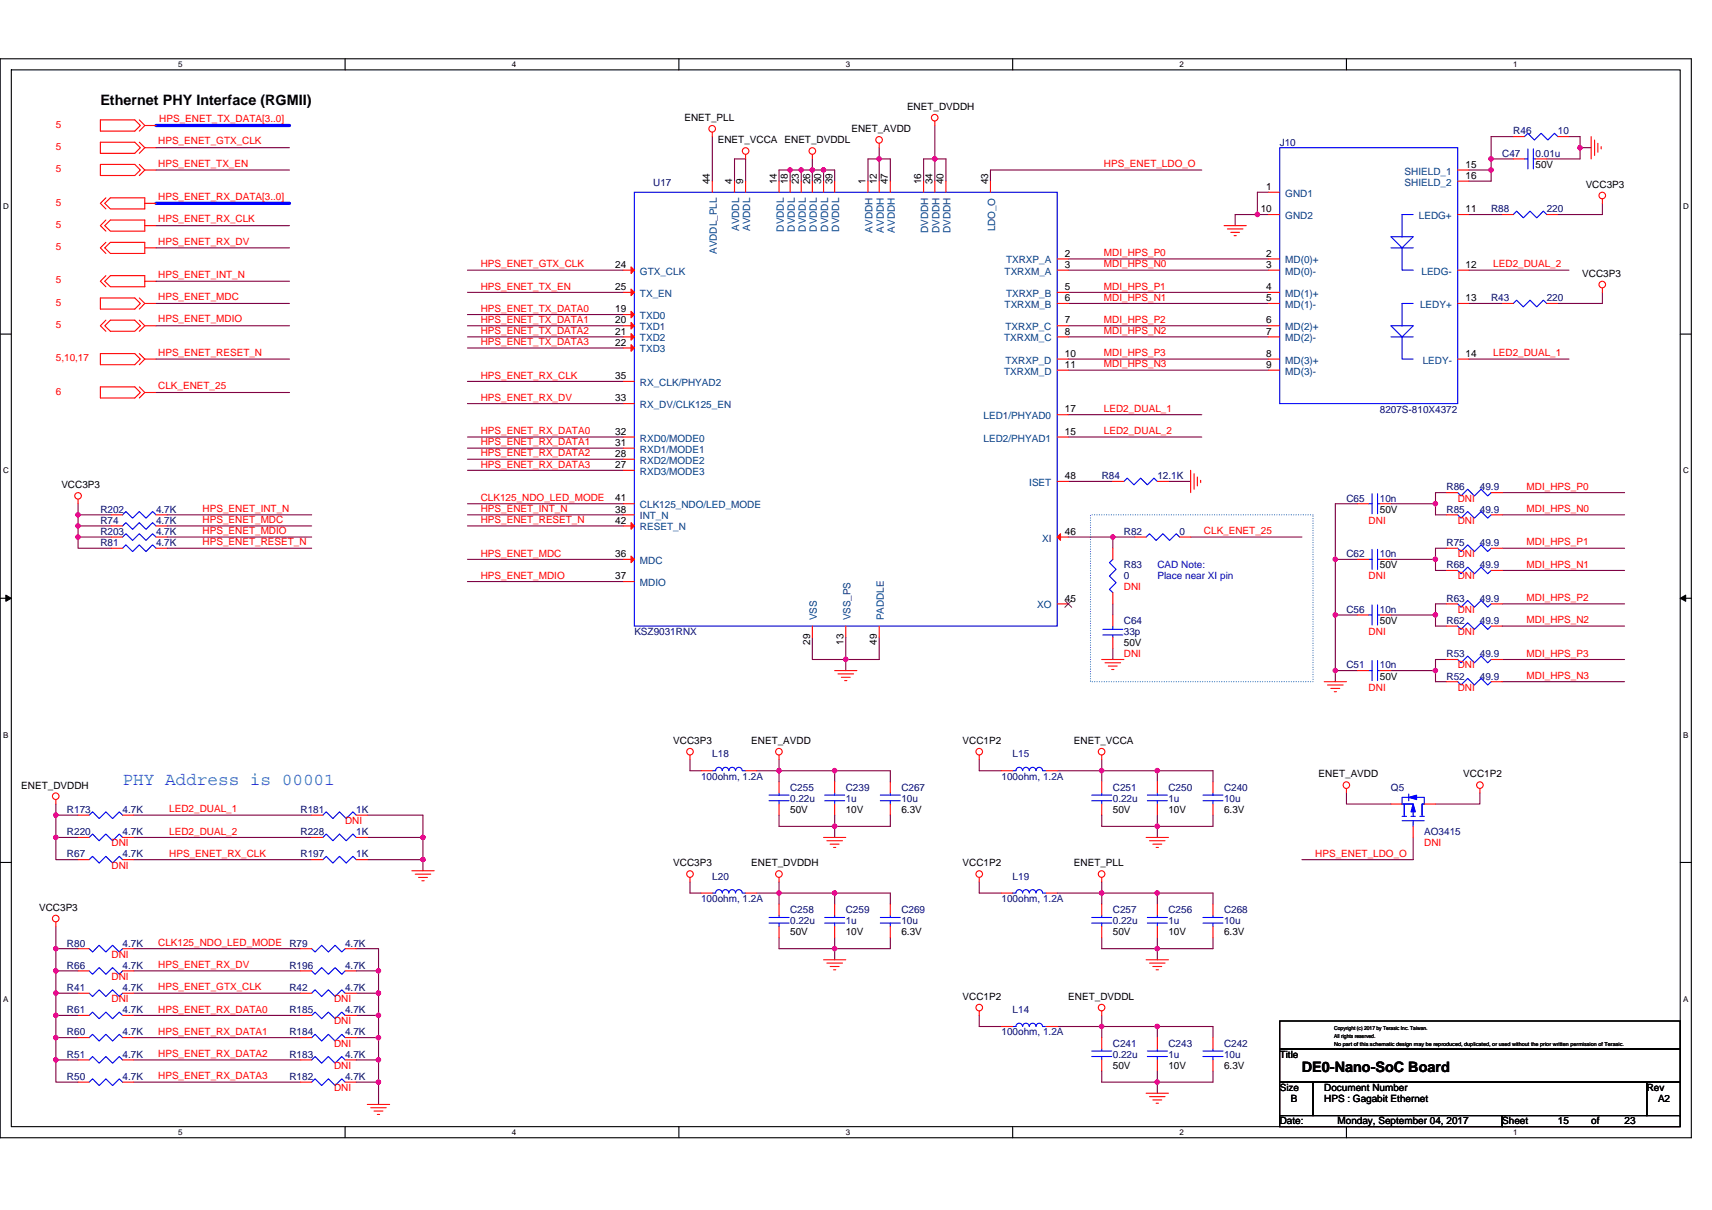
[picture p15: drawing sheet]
<svg xmlns="http://www.w3.org/2000/svg" width="297mm" height="210mm" viewBox="0 0 297 210" stroke-linecap="round" stroke-linejoin="round" font-family="sans-serif">
<defs><g id="words">
<text font-size="3.1" fill="#0080ff" x="21.3" y="136.2">PHY Address is 00001</text>
<g font-size="2.5">
<text x="17.4" y="18.3">Ethernet PHY Interface (RGMII)</text>
<text x="225.9" y="186.1">DE0-Nano-SoC Board</text>
</g>
<g font-size="1.7" fill="#f00">
<text x="9.7" y="22.2">5</text>
<text x="27.6" y="21.2">HPS_ENET_TX_DATA[3..0]</text>
<text x="9.7" y="26">5</text>
<text x="9.7" y="29.9">5</text>
<text x="27.4" y="25.1">HPS_ENET_GTX_CLK</text>
<text x="27.4" y="28.9">HPS_ENET_TX_EN</text>
<text x="191.5" y="29">HPS_ENET_LDO_O</text>
<text x="9.7" y="35.7">5</text>
<text x="27.4" y="34.7">HPS_ENET_RX_DATA[3..0]</text>
<text x="9.7" y="39.5">5</text>
<text x="27.4" y="38.6">HPS_ENET_RX_CLK</text>
<text x="9.7" y="43.4">5</text>
<text x="27.4" y="42.4">HPS_ENET_RX_DV</text>
<text x="83.4" y="46.4">HPS_ENET_GTX_CLK</text>
<text x="191.5" y="44.4">MDI_HPS_P0</text>
<text x="191.5" y="46.4">MDI_HPS_N0</text>
<text x="259.1" y="46.4">LED2_DUAL_2</text>
<text x="9.7" y="53">5</text>
<text x="9.7" y="49.2">5</text>
<text x="27.4" y="52.1">HPS_ENET_MDC</text>
<text x="27.4" y="48.2">HPS_ENET_INT_N</text>
<text x="83.4" y="50.2">HPS_ENET_TX_EN</text>
<text x="191.5" y="50.2">MDI_HPS_P1</text>
<text x="191.5" y="52.2">MDI_HPS_N1</text>
<text x="9.7" y="56.9">5</text>
<text x="27.4" y="55.9">HPS_ENET_MDIO</text>
<text x="83.4" y="54.1">HPS_ENET_TX_DATA0</text>
<text x="83.4" y="56">HPS_ENET_TX_DATA1</text>
<text x="83.4" y="58">HPS_ENET_TX_DATA2</text>
<text x="83.4" y="59.9">HPS_ENET_TX_DATA3</text>
<text x="191.5" y="56">MDI_HPS_P2</text>
<text x="191.5" y="58">MDI_HPS_N2</text>
<text x="9.7" y="62.7">5,10,17</text>
<text x="27.4" y="61.7">HPS_ENET_RESET_N</text>
<text x="83.4" y="65.7">HPS_ENET_RX_CLK</text>
<text x="191.5" y="61.8">MDI_HPS_P3</text>
<text x="191.5" y="63.8">MDI_HPS_N3</text>
<text x="259.1" y="61.8">LED2_DUAL_1</text>
<text x="9.7" y="68.5">6</text>
<text x="27.4" y="67.5">CLK_ENET_25</text>
<text x="83.4" y="69.6">HPS_ENET_RX_DV</text>
<text x="191.5" y="71.5">LED2_DUAL_1</text>
<text x="83.4" y="75.4">HPS_ENET_RX_DATA0</text>
<text x="83.4" y="77.3">HPS_ENET_RX_DATA1</text>
<text x="191.5" y="75.4">LED2_DUAL_2</text>
<text x="83.4" y="79.2">HPS_ENET_RX_DATA2</text>
<text x="83.4" y="81.1">HPS_ENET_RX_DATA3</text>
<text x="35.2" y="88.9">HPS_ENET_INT_N</text>
<text x="83.4" y="86.9">CLK125_NDO_LED_MODE</text>
<text x="83.4" y="88.9">HPS_ENET_INT_N</text>
<text x="252.9" y="87">DNI</text>
<text x="264.9" y="85">MDI_HPS_P0</text>
<text x="264.9" y="88.9">MDI_HPS_N0</text>
<text x="35.2" y="94.7">HPS_ENET_RESET_N</text>
<text x="35.2" y="90.8">HPS_ENET_MDC</text>
<text x="35.2" y="92.7">HPS_ENET_MDIO</text>
<text x="83.4" y="90.8">HPS_ENET_RESET_N</text>
<text x="208.9" y="92.7">CLK_ENET_25</text>
<text x="237.5" y="90.9">DNI</text>
<text x="252.9" y="90.9">DNI</text>
<text x="264.9" y="94.7">MDI_HPS_P1</text>
<text x="83.4" y="96.6">HPS_ENET_MDC</text>
<text x="83.4" y="100.4">HPS_ENET_MDIO</text>
<text x="237.5" y="100.5">DNI</text>
<text x="252.9" y="100.5">DNI</text>
<text x="252.9" y="96.7">DNI</text>
<text x="264.9" y="98.5">MDI_HPS_N1</text>
<text x="195" y="102.5">DNI</text>
<text x="252.9" y="106.3">DNI</text>
<text x="264.9" y="104.3">MDI_HPS_P2</text>
<text x="237.5" y="110.2">DNI</text>
<text x="252.9" y="110.2">DNI</text>
<text x="264.9" y="108.2">MDI_HPS_N2</text>
<text x="264.9" y="114">MDI_HPS_P3</text>
<text x="195" y="114">DNI</text>
<text x="237.5" y="119.8">DNI</text>
<text x="252.9" y="119.8">DNI</text>
<text x="252.9" y="116">DNI</text>
<text x="264.9" y="117.8">MDI_HPS_N3</text>
<text x="29.4" y="141">LED2_DUAL_1</text>
<text x="59.9" y="143">DNI</text>
<text x="19.3" y="146.9">DNI</text>
<text x="29.4" y="144.8">LED2_DUAL_2</text>
<text x="29.4" y="148.7">HPS_ENET_RX_CLK</text>
<text x="228.2" y="148.7">HPS_ENET_LDO_O</text>
<text x="247.1" y="146.9">DNI</text>
<text x="19.3" y="150.7">DNI</text>
<text x="19.3" y="166.2">DNI</text>
<text x="27.4" y="164.1">CLK125_NDO_LED_MODE</text>
<text x="27.4" y="168">HPS_ENET_RX_DV</text>
<text x="19.3" y="170">DNI</text>
<text x="19.3" y="173.9">DNI</text>
<text x="27.4" y="171.9">HPS_ENET_GTX_CLK</text>
<text x="58" y="173.9">DNI</text>
<text x="27.4" y="175.7">HPS_ENET_RX_DATA0</text>
<text x="27.4" y="179.6">HPS_ENET_RX_DATA1</text>
<text x="58" y="177.8">DNI</text>
<text x="27.4" y="183.5">HPS_ENET_RX_DATA2</text>
<text x="58" y="185.5">DNI</text>
<text x="58" y="181.6">DNI</text>
<text x="27.4" y="187.3">HPS_ENET_RX_DATA3</text>
<text x="58" y="189.3">DNI</text>
</g>
<g font-size="1.7">
<text x="118.8" y="21">ENET_PLL</text>
<text x="147.7" y="22.9">ENET_AVDD</text>
<text x="157.4" y="19.1">ENET_DVDDH</text>
<text x="124.5" y="24.9">ENET_VCCA</text>
<text x="136.1" y="24.9">ENET_DVDDL</text>
<text x="254.3" y="29.1">15</text>
<text x="266.4" y="29.1">50V</text>
<text x="123.2" y="32" transform="rotate(-90 123.2 32)">44</text>
<text x="127" y="32" transform="rotate(-90 127 32)">4</text>
<text x="129" y="32" transform="rotate(-90 129 32)">9</text>
<text x="134.8" y="32" transform="rotate(-90 134.8 32)">14</text>
<text x="136.7" y="32" transform="rotate(-90 136.7 32)">18</text>
<text x="138.6" y="32" transform="rotate(-90 138.6 32)">23</text>
<text x="140.5" y="32" transform="rotate(-90 140.5 32)">26</text>
<text x="142.5" y="32" transform="rotate(-90 142.5 32)">30</text>
<text x="144.4" y="32" transform="rotate(-90 144.4 32)">39</text>
<text x="150.2" y="32" transform="rotate(-90 150.2 32)">1</text>
<text x="152.1" y="32" transform="rotate(-90 152.1 32)">12</text>
<text x="154.1" y="32" transform="rotate(-90 154.1 32)">47</text>
<text x="159.8" y="32" transform="rotate(-90 159.8 32)">16</text>
<text x="161.8" y="32" transform="rotate(-90 161.8 32)">34</text>
<text x="163.7" y="32" transform="rotate(-90 163.7 32)">40</text>
<text x="171.4" y="32" transform="rotate(-90 171.4 32)">43</text>
<text x="219.7" y="33">1</text>
<text x="254.3" y="31">16</text>
<text x="275.1" y="32.6">VCC3P3</text>
<text x="218.7" y="36.8">10</text>
<text x="254.3" y="36.8">11</text>
<text x="106.8" y="46.5">24</text>
<text x="184.8" y="46.5">3</text>
<text x="184.8" y="44.5">2</text>
<text x="219.7" y="44.5">2</text>
<text x="219.7" y="46.5">3</text>
<text x="254.3" y="46.5">12</text>
<text x="106.8" y="50.3">25</text>
<text x="184.8" y="52.3">6</text>
<text x="184.8" y="50.3">5</text>
<text x="219.7" y="50.3">4</text>
<text x="219.7" y="52.3">5</text>
<text x="254.3" y="52.3">13</text>
<text x="274.5" y="48">VCC3P3</text>
<text x="106.8" y="54.2">19</text>
<text x="106.8" y="56.1">20</text>
<text x="106.8" y="58.1">21</text>
<text x="106.8" y="60">22</text>
<text x="184.8" y="56.1">7</text>
<text x="184.8" y="58.1">8</text>
<text x="219.7" y="56.1">6</text>
<text x="219.7" y="58.1">7</text>
<text x="106.8" y="65.8">35</text>
<text x="184.8" y="61.9">10</text>
<text x="184.8" y="63.8">11</text>
<text x="219.7" y="61.9">8</text>
<text x="219.7" y="63.8">9</text>
<text x="254.3" y="61.9">14</text>
<text x="106.8" y="69.6">33</text>
<text x="184.8" y="71.6">17</text>
<text x="106.8" y="77.4">31</text>
<text x="106.8" y="75.4">32</text>
<text x="184.8" y="75.4">15</text>
<text x="106.8" y="81.2">27</text>
<text x="106.8" y="79.3">28</text>
<text x="184.8" y="83.1">48</text>
<text x="10.6" y="84.7">VCC3P3</text>
<text x="106.8" y="88.9">38</text>
<text x="106.8" y="87">41</text>
<text x="239.4" y="89">50V</text>
<text x="106.8" y="90.9">42</text>
<text x="184.8" y="92.8">46</text>
<text x="106.8" y="96.7">36</text>
<text x="106.8" y="100.5">37</text>
<text x="239.4" y="98.6">50V</text>
<text x="184.8" y="104.4">45</text>
<text x="140.5" y="111.9" transform="rotate(-90 140.5 111.9)">29</text>
<text x="146.3" y="111.9" transform="rotate(-90 146.3 111.9)">13</text>
<text x="152.1" y="111.9" transform="rotate(-90 152.1 111.9)">49</text>
<text x="195" y="112.1">50V</text>
<text x="239.4" y="108.3">50V</text>
<text x="239.4" y="117.9">50V</text>
<text x="116.8" y="129.1">VCC3P3</text>
<text x="130.3" y="129.1">ENET_AVDD</text>
<text x="167" y="129.1">VCC1P2</text>
<text x="186.3" y="129.1">ENET_VCCA</text>
<text x="3.7" y="136.8">ENET_DVDDH</text>
<text x="228.8" y="134.9">ENET_AVDD</text>
<text x="253.9" y="134.9">VCC1P2</text>
<text x="137.1" y="141.1">50V</text>
<text x="146.7" y="141.1">10V</text>
<text x="156.4" y="141.1">6.3V</text>
<text x="193.1" y="141.1">50V</text>
<text x="202.7" y="141.1">10V</text>
<text x="212.4" y="141.1">6.3V</text>
<text x="116.8" y="150.3">VCC3P3</text>
<text x="130.3" y="150.3">ENET_DVDDH</text>
<text x="167" y="150.3">VCC1P2</text>
<text x="186.3" y="150.3">ENET_PLL</text>
<text x="6.8" y="158.1">VCC3P3</text>
<text x="137.1" y="162.3">50V</text>
<text x="146.7" y="162.3">10V</text>
<text x="156.4" y="162.3">6.3V</text>
<text x="193.1" y="162.3">50V</text>
<text x="202.7" y="162.3">10V</text>
<text x="212.4" y="162.3">6.3V</text>
<text x="167" y="173.5">VCC1P2</text>
<text x="185.4" y="173.5">ENET_DVDDL</text>
<text x="193.1" y="185.5">50V</text>
<text x="202.7" y="185.5">10V</text>
<text x="212.4" y="185.5">6.3V</text>
<text x="222" y="183.6">Title</text>
<text x="222" y="189.3">Size</text>
<text x="224" y="191.3">B</text>
<text x="229.8" y="189.3">Document Number</text>
<text x="229.8" y="191.3">HPS : Gagabit Ethernet</text>
<text x="285.7" y="189.3">Rev</text>
<text x="287.7" y="191.3">A2</text>
<text x="222" y="195.1">Date:</text>
<text x="232.1" y="195.1">Monday, September 04, 2017</text>
<text x="260.6" y="195.1">Sheet</text>
<text x="270.3" y="195.1">15</text>
<text x="276.1" y="195.1">of</text>
<text x="281.9" y="195.1">23</text>
</g>
<g font-size="1.7" fill="#000080">
<text x="262.6" y="23.3">R46</text>
<text x="270.3" y="23.3">10</text>
<text x="222" y="25.3">J10</text>
<text x="260.6" y="27.2">C47</text>
<text x="266.4" y="27.2">0.01u</text>
<text x="113.3" y="32.2">U17</text>
<text x="258.7" y="36.8">R88</text>
<text x="268.4" y="36.8">220</text>
<text x="258.7" y="52.3">R43</text>
<text x="268.4" y="52.3">220</text>
<text x="239.4" y="71.6">8207S-810X4372</text>
<text x="191.2" y="83.2">R84</text>
<text x="200.8" y="83.2">12.1K</text>
<text x="17.4" y="89">R202</text>
<text x="27.1" y="89">4.7K</text>
<text x="233.6" y="87">C65</text>
<text x="239.4" y="87">10n</text>
<text x="251" y="89">R85</text>
<text x="251" y="85.1">R86</text>
<text x="256.8" y="89">49.9</text>
<text x="256.8" y="85.1">49.9</text>
<text x="17.4" y="92.8">R203</text>
<text x="17.4" y="94.7">R81</text>
<text x="17.4" y="90.9">R74</text>
<text x="27.1" y="92.8">4.7K</text>
<text x="27.1" y="94.7">4.7K</text>
<text x="27.1" y="90.9">4.7K</text>
<text x="195" y="92.8">R82</text>
<text x="204.7" y="92.8">0</text>
<text x="251" y="94.7">R75</text>
<text x="256.8" y="94.7">49.9</text>
<text x="195" y="98.6">R83</text>
<text x="195" y="100.5">0</text>
<text x="233.6" y="96.7">C62</text>
<text x="239.4" y="96.7">10n</text>
<text x="251" y="98.6">R68</text>
<text x="256.8" y="98.6">49.9</text>
<text x="233.6" y="106.3">C56</text>
<text x="239.4" y="106.3">10n</text>
<text x="251" y="104.4">R63</text>
<text x="256.8" y="104.4">49.9</text>
<text x="110.1" y="110.2">KSZ9031RNX</text>
<text x="195" y="108.3">C64</text>
<text x="195" y="110.2">33p</text>
<text x="251" y="108.3">R62</text>
<text x="256.8" y="108.3">49.9</text>
<text x="233.6" y="116">C51</text>
<text x="239.4" y="116">10n</text>
<text x="251" y="117.9">R52</text>
<text x="251" y="114">R53</text>
<text x="256.8" y="117.9">49.9</text>
<text x="256.8" y="114">49.9</text>
<text x="123.6" y="131.4">L18</text>
<text x="175.7" y="131.4">L15</text>
<text x="121.6" y="135.3">100ohm, 1.2A</text>
<text x="137.1" y="137.2">C255</text>
<text x="146.7" y="137.2">C239</text>
<text x="156.4" y="137.2">C267</text>
<text x="173.8" y="135.3">100ohm, 1.2A</text>
<text x="193.1" y="137.2">C251</text>
<text x="202.7" y="137.2">C250</text>
<text x="212.4" y="137.2">C240</text>
<text x="241.3" y="137.2">Q5</text>
<text x="11.6" y="141.1">R173</text>
<text x="21.3" y="141.1">4.7K</text>
<text x="52.2" y="141.1">R181</text>
<text x="61.8" y="141.1">1K</text>
<text x="137.1" y="139.1">0.22u</text>
<text x="146.7" y="139.1">1u</text>
<text x="156.4" y="139.1">10u</text>
<text x="193.1" y="139.1">0.22u</text>
<text x="202.7" y="139.1">1u</text>
<text x="212.4" y="139.1">10u</text>
<text x="11.6" y="148.8">R67</text>
<text x="11.6" y="144.9">R220</text>
<text x="21.3" y="144.9">4.7K</text>
<text x="21.3" y="148.8">4.7K</text>
<text x="52.2" y="144.9">R228</text>
<text x="52.2" y="148.8">R197</text>
<text x="61.8" y="144.9">1K</text>
<text x="61.8" y="148.8">1K</text>
<text x="247.1" y="144.9">AO3415</text>
<text x="123.6" y="152.7">L20</text>
<text x="175.7" y="152.7">L19</text>
<text x="121.6" y="156.5">100ohm, 1.2A</text>
<text x="137.1" y="158.5">C258</text>
<text x="137.1" y="160.4">0.22u</text>
<text x="146.7" y="158.5">C259</text>
<text x="146.7" y="160.4">1u</text>
<text x="156.4" y="158.5">C269</text>
<text x="156.4" y="160.4">10u</text>
<text x="173.8" y="156.5">100ohm, 1.2A</text>
<text x="193.1" y="158.5">C257</text>
<text x="193.1" y="160.4">0.22u</text>
<text x="202.7" y="158.5">C256</text>
<text x="202.7" y="160.4">1u</text>
<text x="212.4" y="158.5">C268</text>
<text x="212.4" y="160.4">10u</text>
<text x="11.6" y="164.3">R80</text>
<text x="21.3" y="164.3">4.7K</text>
<text x="50.2" y="164.3">R79</text>
<text x="59.9" y="164.3">4.7K</text>
<text x="11.6" y="168.1">R66</text>
<text x="11.6" y="172">R41</text>
<text x="21.3" y="168.1">4.7K</text>
<text x="21.3" y="172">4.7K</text>
<text x="50.2" y="172">R42</text>
<text x="50.2" y="168.1">R196</text>
<text x="59.9" y="168.1">4.7K</text>
<text x="59.9" y="172">4.7K</text>
<text x="11.6" y="175.8">R61</text>
<text x="11.6" y="179.7">R60</text>
<text x="21.3" y="175.8">4.7K</text>
<text x="21.3" y="179.7">4.7K</text>
<text x="50.2" y="179.7">R184</text>
<text x="50.2" y="175.8">R185</text>
<text x="59.9" y="179.7">4.7K</text>
<text x="59.9" y="175.8">4.7K</text>
<text x="173.8" y="179.7">100ohm, 1.2A</text>
<text x="175.7" y="175.8">L14</text>
<text x="11.6" y="183.6">R51</text>
<text x="21.3" y="183.6">4.7K</text>
<text x="50.2" y="183.6">R183</text>
<text x="59.9" y="183.6">4.7K</text>
<text x="193.1" y="181.6">C241</text>
<text x="193.1" y="183.6">0.22u</text>
<text x="202.7" y="181.6">C243</text>
<text x="202.7" y="183.6">1u</text>
<text x="212.4" y="181.6">C242</text>
<text x="212.4" y="183.6">10u</text>
<text x="11.6" y="187.4">R50</text>
<text x="21.3" y="187.4">4.7K</text>
<text x="50.2" y="187.4">R182</text>
<text x="59.9" y="187.4">4.7K</text>
</g>
<g font-size="1.7" fill="#004080">
<text x="223" y="34.1">GND1</text>
<text x="243.7" y="32.2">SHIELD_2</text>
<text x="243.7" y="30.3">SHIELD_1</text>
<text x="128.2" y="40.1" transform="rotate(-90 128.2 40.1)">AVDDL</text>
<text x="130.2" y="40.1" transform="rotate(-90 130.2 40.1)">AVDDL</text>
<text x="136" y="40.2" transform="rotate(-90 136 40.2)">DVDDL</text>
<text x="137.9" y="40.2" transform="rotate(-90 137.9 40.2)">DVDDL</text>
<text x="139.8" y="40.2" transform="rotate(-90 139.8 40.2)">DVDDL</text>
<text x="141.7" y="40.2" transform="rotate(-90 141.7 40.2)">DVDDL</text>
<text x="143.7" y="40.2" transform="rotate(-90 143.7 40.2)">DVDDL</text>
<text x="145.6" y="40.2" transform="rotate(-90 145.6 40.2)">DVDDL</text>
<text x="151.4" y="40.4" transform="rotate(-90 151.4 40.4)">AVDDH</text>
<text x="153.3" y="40.4" transform="rotate(-90 153.3 40.4)">AVDDH</text>
<text x="155.3" y="40.4" transform="rotate(-90 155.3 40.4)">AVDDH</text>
<text x="161.1" y="40.5" transform="rotate(-90 161.1 40.5)">DVDDH</text>
<text x="163" y="40.5" transform="rotate(-90 163 40.5)">DVDDH</text>
<text x="164.9" y="40.5" transform="rotate(-90 164.9 40.5)">DVDDH</text>
<text x="172.7" y="40.2" transform="rotate(-90 172.7 40.2)">LDO_O</text>
<text x="223" y="38">GND2</text>
<text x="246.2" y="38">LEDG+</text>
<text x="111" y="47.7">GTX_CLK</text>
<text x="124.4" y="44.1" transform="rotate(-90 124.4 44.1)">AVDDL_PLL</text>
<text x="174.3" y="47.7">TXRXM_A</text>
<text x="174.6" y="45.7">TXRXP_A</text>
<text x="223" y="45.7">MD(0)+</text>
<text x="223" y="47.7">MD(0)-</text>
<text x="246.6" y="47.7">LEDG-</text>
<text x="111" y="51.5">TX_EN</text>
<text x="174.3" y="53.4">TXRXM_B</text>
<text x="174.6" y="51.5">TXRXP_B</text>
<text x="223" y="51.5">MD(1)+</text>
<text x="223" y="53.4">MD(1)-</text>
<text x="246.4" y="53.4">LEDY+</text>
<text x="111" y="55.4">TXD0</text>
<text x="111" y="57.3">TXD1</text>
<text x="111" y="59.2">TXD2</text>
<text x="174.2" y="59.2">TXRXM_C</text>
<text x="174.5" y="57.3">TXRXP_C</text>
<text x="223" y="57.3">MD(2)+</text>
<text x="223" y="59.2">MD(2)-</text>
<text x="111" y="61.2">TXD3</text>
<text x="174.2" y="65">TXRXM_D</text>
<text x="174.5" y="63.1">TXRXP_D</text>
<text x="223" y="63.1">MD(3)+</text>
<text x="223" y="65">MD(3)-</text>
<text x="246.8" y="63.1">LEDY-</text>
<text x="111" y="70.8">RX_DV/CLK125_EN</text>
<text x="111" y="67">RX_CLK/PHYAD2</text>
<text x="111" y="76.6">RXD0/MODE0</text>
<text x="170.7" y="76.6">LED2/PHYAD1</text>
<text x="170.7" y="72.7">LED1/PHYAD0</text>
<text x="111" y="82.4">RXD3/MODE3</text>
<text x="111" y="80.5">RXD2/MODE2</text>
<text x="111" y="78.5">RXD1/MODE1</text>
<text x="111" y="88.2">CLK125_NDO/LED_MODE</text>
<text x="178.6" y="84.3">ISET</text>
<text x="111" y="90.1">INT_N</text>
<text x="111" y="92.1">RESET_N</text>
<text x="180.8" y="94">XI</text>
<text x="111" y="97.9">MDC</text>
<text x="111" y="101.7">MDIO</text>
<text x="141.7" y="107.7" transform="rotate(-90 141.7 107.7)">VSS</text>
<text x="147.5" y="107.7" transform="rotate(-90 147.5 107.7)">VSS_PS</text>
<text x="153.3" y="107.7" transform="rotate(-90 153.3 107.7)">PADDLE</text>
<text x="180" y="105.6">XO</text>
</g>
<g font-size="1.7" fill="#0000a0">
<text x="200.8" y="98.6">CAD Note:</text>
<text x="200.8" y="100.4">Place near XI pin</text>
</g>
<g font-size="1.4">
<text x="30.9" y="11.7">5</text>
<text x="88.8" y="11.7">4</text>
<text x="146.7" y="11.7">3</text>
<text x="204.7" y="11.7">2</text>
<text x="262.6" y="11.7">1</text>
<text x=".5" y="36.3">D</text>
<text x="292" y="36.3">D</text>
<text x=".5" y="82.1">C</text>
<text x="292" y="82.1">C</text>
<text x=".5" y="128">B</text>
<text x="292" y="128">B</text>
<text x=".5" y="173.8">A</text>
<text x="292" y="173.8">A</text>
<text x="30.9" y="197">5</text>
<text x="88.8" y="197">4</text>
<text x="146.7" y="197">3</text>
<text x="204.7" y="197">2</text>
<text x="262.6" y="197">1</text>
</g>
<g font-size="1">
<text x="231.5" y="178.8">Copyright (c) 2017 by Terasic Inc. Taiwan.</text>
<text x="231.5" y="181.5">No part of this schematic design may be reproduced, duplicated, or used without the prior written permission of Terasic.</text>
<text x="231.5" y="180.1">All rights reserved.</text>
</g>
</g></defs>
<path d="M0 10.2h293.5v187.2h-293.5zM2 12.1h289.5v183.4h-289.5z" fill="none" stroke="#000" stroke-width=".19"/>
<g fill="#fff">
<path d="M30.9 10.4h.8v1.6h-.8z"/>
<path d="M30.9 195.7h.8v1.6h-.8z"/>
</g>
<path d="M59.9 10.2v1.9M59.9 195.5v1.9" fill="none" stroke="#000" stroke-width=".19"/>
<g fill="#fff">
<path d="M88.8 10.4h.8v1.6h-.8z"/>
<path d="M88.8 195.7h.8v1.6h-.8z"/>
</g>
<path d="M117.8 10.2v1.9M117.8 195.5v1.9" fill="none" stroke="#000" stroke-width=".19"/>
<g fill="#fff">
<path d="M146.7 10.4h.8v1.6h-.8z"/>
<path d="M146.7 195.7h.8v1.6h-.8z"/>
</g>
<path d="M175.7 10.2v1.9M175.7 195.5v1.9" fill="none" stroke="#000" stroke-width=".19"/>
<g fill="#fff">
<path d="M204.7 10.4h.7v1.6h-.7z"/>
<path d="M204.7 195.7h.7v1.6h-.7z"/>
</g>
<path d="M233.6 10.2v1.9M233.6 195.5v1.9" fill="none" stroke="#000" stroke-width=".19"/>
<g fill="#fff">
<path d="M262.6 10.4h.7v1.6h-.7z"/>
<path d="M262.6 195.7h.7v1.6h-.7z"/>
<path d="M.5 35.1h1v1.5h-1z"/>
<path d="M292 35.1h1v1.5h-1z"/>
<path d="M.5 80.9h1v1.5h-1z"/>
<path d="M292 80.9h1v1.5h-1z"/>
</g>
<path d="M0 58h2M291.5 58h2" fill="none" stroke="#000" stroke-width=".19"/>
<g fill="#fff">
<path d="M.5 126.7h.9v1.6h-.9z"/>
<path d="M292 126.7h.9v1.6h-.9z"/>
</g>
<path d="M0 103.8h2M291.5 103.8h2" fill="none" stroke="#000" stroke-width=".19"/>
<path d="M1 103.3l1 .5-1 .6zM291.5 103.8l1-.5v1.1z" fill="#000" stroke="#000" stroke-width=".17"/>
<g fill="#fff">
<path d="M.5 172.6h.9v1.5h-.9z"/>
<path d="M292 172.6h.9v1.5h-.9z"/>
</g>
<path d="M0 149.7h2M291.5 149.7h2M222 177.2h69.5v4.8h-69.5zM222 182h69.5v5.8h-69.5zM222 187.8h5.8v5.8h-5.8zM222 193.6h38.6v1.9h-38.6zM227.8 187.8h57.9v5.8h-57.9zM260.6 193.6h30.9v1.9h-30.9zM285.7 187.8h5.8v5.8h-5.8z" fill="none" stroke="#000" stroke-width=".19"/>
<path d="M189.2 89.3h38.6v29h-38.6z" fill="none" stroke="#0080ff" stroke-width=".19" stroke-dasharray="0 .4"/>
<g fill="none" stroke="#800040" stroke-width=".19">
<path d="M27.1 25.6h23.1M27.1 39.2h23.1M27.1 29.5h23.1M123.6 23.7v7.7M127.4 31.4v-3.8h2v3.8M137.1 29.5h1.9M137.1 29.5h-1.9v1.9M137.1 29.5v1.9M139 29.5v1.9M139 29.5h1.9M140.9 29.5h2v1.9M140.9 27.6v1.9"/>
<path d="M140.9 29.5v1.9M142.9 29.5h1.9v1.9M152.5 27.6h2v3.8M152.5 27.6h-1.9v3.8M152.5 25.6v2M152.5 27.6v3.8M160.2 31.4v-3.8h2v3.8M162.2 21.8v5.8h1.9v3.8M208.5 29.5h-36.7v1.9M220.1 33.4h-1.9v3.8M220.1 37.2h-5.8v2M254.8 29.5h3.9"/>
<path d="M254.8 37.2h5.8M258.7 27.6v1.9M258.7 29.5v1.9h-3.9M258.7 27.6h3.9M262.6 23.7h-3.9v3.9M272.2 23.7h1.9v1.9M274.1 25.6h2M274.1 25.6v2h-5.7M278 35.3v1.9h-7.7M27.1 52.7h23.1M27.1 56.5h23.1M27.1 43h23.1"/>
<path d="M27.1 48.8h23.1M81.1 46.9h27M81.1 50.7h27M81.1 54.6h27M81.1 56.5h27M81.1 58.5h27M185.4 44.9h34.7M185.4 46.9h34.7M185.4 50.7h34.7M185.4 52.7h34.7M185.4 56.5h34.7M185.4 58.5h34.7"/>
<path d="M254.8 52.7h5.8M254.8 46.9h17.4M278 50.7v2h-7.7M27.1 62.3h23.1M27.1 68.1h23.1M81.1 60.4h27M81.1 66.2h27M81.1 70h27M81.1 75.8h27M81.1 77.8h27M81.1 79.7h27M185.4 72h23.1"/>
<path d="M185.4 75.8h23.1M185.4 62.3h34.7M185.4 64.2h34.7M254.8 62.3h17.4M13.5 93.2h5.8M13.5 91.3h5.8M13.5 87.4v1.9M13.5 91.3v1.9M13.5 89.3v2M13.5 93.2v1.9h5.8M13.5 89.3h5.8M29 91.3h25.1"/>
<path d="M29 93.2h25.1M29 95.1h25.1M29 89.3h25.1M81.1 81.6h27M81.1 87.4h27M81.1 89.3h27M81.1 91.3h27M81.1 97.1h27M185.4 83.5h7.7M185.4 93.2h7.7M193.1 93.2h3.8M193.1 93.2v1.9"/>
<path d="M202.7 83.5h3.9M206.6 93.2h19.3M231.7 97.1h3.8M231.7 97.1v9.6M235.5 87.4h-3.8v9.7M241.3 97.1h7.8M241.3 87.4h7.8M249.1 97.1v1.9h1.9M249.1 87.4v1.9h1.9M251 85.5h-1.9v1.9M251 95.1h-1.9v2M260.6 85.5h21.3"/>
<path d="M260.6 89.3h21.3M260.6 95.1h21.3M260.6 99h21.3M81.1 100.9h27M140.9 110.6v3.8h5.8M146.7 110.6v3.8M146.7 114.4v2M152.5 110.6v3.8h-5.8M193.1 104.8v1.9M193.1 112.5v1.9M231.7 106.7h3.8M231.7 116.4v1.9"/>
<path d="M231.7 106.7v9.7M231.7 116.4h3.8M241.3 106.7h7.8M241.3 116.4h7.8M249.1 116.4v1.9h1.9M249.1 106.7v1.9h1.9M251 104.8h-1.9v1.9M251 114.4h-1.9v2M260.6 104.8h21.3M260.6 108.6h21.3M260.6 114.4h21.3M260.6 118.3h21.3"/>
<path d="M9.7 139.5v2M119.7 131.8v2h1.9M131.3 133.8h3.9M135.2 133.8h9.6M135.2 131.8v2M135.2 133.8v1.9M144.8 133.8h9.7v1.9M144.8 133.8v1.9M169.9 131.8v2h3.9M183.4 133.8h7.8M191.2 133.8h9.6M191.2 131.8v2"/>
<path d="M191.2 133.8v1.9M200.8 133.8h9.7v1.9M200.8 133.8v1.9M233.6 137.6v1.9h7.7M256.8 137.6v1.9h-7.7M9.7 141.5h3.8M9.7 145.3h3.8M9.7 145.3v3.9h3.8M9.7 141.5v3.8M23.2 141.5h30.9M23.2 145.3h30.9M23.2 149.2h30.9"/>
<path d="M63.7 141.5h9.7v3.8M63.7 149.2h9.7M63.7 145.3h9.7M73.4 145.3v3.9M73.4 149.2v1.9M119.7 153.1v1.9h1.9M131.3 155h3.9M135.2 155h9.6M135.2 141.5v1.9h9.6M135.2 153.1v1.9M135.2 155v1.9M144.8 155h9.7v1.9"/>
<path d="M144.8 141.5v1.9M144.8 143.4v1.9M144.8 155v1.9M154.5 141.5v1.9h-9.7M169.9 153.1v1.9h3.9M183.4 155h7.8M191.2 141.5v1.9h9.6M191.2 155h19.3v1.9M191.2 153.1v1.9M191.2 155v1.9M200.8 141.5v1.9M200.8 143.4v1.9"/>
<path d="M200.8 155v1.9M210.5 141.5v1.9h-9.7M245.2 145.3v3.9h-19.3M9.7 168.5v3.9h3.8M9.7 164.6v3.9h3.8M9.7 172.4v3.8h3.8M9.7 176.2v3.9M9.7 164.6h3.8M9.7 160.8v3.8M23.2 164.6h29M23.2 168.5h29M23.2 172.4h29"/>
<path d="M23.2 176.2h29M61.8 168.5h3.9M61.8 164.6h3.9v3.9M61.8 172.4h3.9M61.8 176.2h3.9M65.7 168.5v3.9M65.7 176.2v3.9M65.7 172.4v3.8M135.2 162.7v1.9h9.6M144.8 162.7v1.9M144.8 164.6v2M154.5 162.7v1.9h-9.7"/>
<path d="M169.9 176.2v1.9h3.9M183.4 178.1h7.8v2M191.2 176.2v1.9h9.6M191.2 162.7v1.9h9.6M200.8 178.1h9.7v2M200.8 162.7v1.9M200.8 164.6v2M200.8 178.1v2M210.5 162.7v1.9h-9.7M9.7 180.1h3.8M9.7 183.9h3.8M9.7 183.9v3.9h3.8"/>
<path d="M9.7 180.1v3.8M23.2 180.1h29M23.2 183.9h29M23.2 187.8h29M61.8 180.1h3.9M61.8 183.9h3.9M61.8 187.8h3.9M65.7 187.8v3.9M65.7 180.1v3.8M65.7 183.9v3.9M191.2 185.9v1.9h9.6M200.8 185.9v1.9"/>
<path d="M200.8 187.8v1.9M210.5 185.9v1.9h-9.7"/>
</g>
<g fill="#f0f" stroke="#f0f" stroke-width=".19">
<circle cx="249" cy="106.7" r=".38"/>
<circle cx="13.5" cy="89.3" r=".38"/>
<circle cx="191.1" cy="133.7" r=".38"/>
<circle cx="13.5" cy="91.3" r=".38"/>
<circle cx="13.5" cy="93.2" r=".38"/>
<circle cx="191.1" cy="178.1" r=".38"/>
<circle cx="142.9" cy="29.5" r=".38"/>
<circle cx="139" cy="29.5" r=".38"/>
<circle cx="137.1" cy="29.5" r=".38"/>
<circle cx="140.9" cy="29.5" r=".38"/>
<circle cx="152.5" cy="27.6" r=".38"/>
<circle cx="9.7" cy="164.6" r=".38"/>
<circle cx="65.7" cy="187.8" r=".38"/>
<circle cx="162.2" cy="27.6" r=".38"/>
<circle cx="146.7" cy="114.4" r=".38"/>
<circle cx="9.7" cy="141.5" r=".38"/>
<circle cx="9.7" cy="145.3" r=".38"/>
<circle cx="73.4" cy="149.2" r=".38"/>
<circle cx="73.4" cy="145.3" r=".38"/>
<circle cx="249" cy="87.4" r=".38"/>
<circle cx="258.7" cy="27.6" r=".38"/>
<circle cx="249" cy="116.4" r=".38"/>
<circle cx="249" cy="97.1" r=".38"/>
<circle cx="231.7" cy="106.7" r=".38"/>
<circle cx="231.7" cy="97.1" r=".38"/>
<circle cx="231.7" cy="116.4" r=".38"/>
<circle cx="274.1" cy="25.6" r=".38"/>
<circle cx="9.7" cy="168.5" r=".38"/>
<circle cx="65.7" cy="168.5" r=".38"/>
<circle cx="65.7" cy="183.9" r=".38"/>
<circle cx="65.7" cy="180.1" r=".38"/>
<circle cx="65.7" cy="176.2" r=".38"/>
<circle cx="65.7" cy="172.3" r=".38"/>
<circle cx="9.7" cy="176.2" r=".38"/>
<circle cx="9.7" cy="172.3" r=".38"/>
<circle cx="9.7" cy="180.1" r=".38"/>
<circle cx="9.7" cy="183.9" r=".38"/>
<circle cx="144.8" cy="143.4" r=".38"/>
<circle cx="144.8" cy="133.7" r=".38"/>
<circle cx="135.2" cy="155" r=".38"/>
<circle cx="144.8" cy="164.6" r=".38"/>
<circle cx="144.8" cy="155" r=".38"/>
<circle cx="200.8" cy="164.6" r=".38"/>
<circle cx="200.8" cy="155" r=".38"/>
<circle cx="191.1" cy="155" r=".38"/>
<circle cx="200.8" cy="187.8" r=".38"/>
<circle cx="200.8" cy="178.1" r=".38"/>
<circle cx="200.8" cy="143.4" r=".38"/>
<circle cx="200.8" cy="133.7" r=".38"/>
<circle cx="258.7" cy="29.5" r=".38"/>
<circle cx="218.2" cy="37.2" r=".38"/>
<circle cx="135.1" cy="133.7" r=".38"/>
<circle cx="193.1" cy="93.2" r=".38"/>
</g>
<path d="M27.1 21.8h23.1M27.1 35.3h23.1" fill="none" stroke="#00f" stroke-width=".57"/>
<g fill="none" stroke="#f00" stroke-width=".19">
<path d="M17.4 24.7h6l1 .9-1 1h-6zM17.4 28.5h6l1 1-1 1h-6zM17.4 20.8h6l1 1-1 1h-6zM18.2 35.3l1-1h5.9v2h-5.9zM18.4 38.2l-1 1 1 .9M18.4 34.3l-1 1 1 1M19.2 38.2h5.9v1.9h-5.9l-1-.9zM24.2 24.7l.9 .9M24.2 28.5l.9 1M24.2 20.8l.9 1M25.1 25.6h2M25.1 39.2h2"/>
<path d="M25.1 29.5h2M25.1 21.8h2M25.1 35.3h2M25.1 25.6l-.9 1M25.1 29.5l-.9 1M25.1 21.8l-.9 1M123.6 22.9v.8M123.6 31.4v2M127.4 31.4v2M129.4 26.8v.8M129.4 31.4v2M135.2 31.4v2"/>
<path d="M137.1 31.4v2M139 31.4v2M140.9 26.8v.8M140.9 31.4v2M142.9 31.4v2M144.8 31.4v2M150.6 31.4v2M152.5 24.9v.7M152.5 31.4v2M154.5 31.4v2M160.2 31.4v2M162.2 21v.8"/>
<path d="M162.2 31.4v2M164.1 31.4v2M171.8 31.4v2M212.4 39.2h3.8M213 39.7h2.7M220.1 33.4h1.9M220.1 37.2h1.9M252.9 37.2h1.9M252.9 31.4h1.9M252.9 29.5h1.9M260.6 37.2h2M262.6 23.7h1.9"/>
<path d="M262.6 27.6h1.9M266.4 27.6h2M268.4 37.2h1.9M270.3 23.7h1.9M276.1 23.7v3.9M276.7 24.3v2.7M277.2 24.9v1.5M277.8 25.4v.4M278 34.5v.8M17.4 51.7h6l1 1-1 .9h-6zM18.2 43l1-.9h5.9v1.9h-5.9zM18.4 42.1l-1 .9 1 1"/>
<path d="M18.4 47.8l-1 1 1 1M18.4 55.6l-1 .9 1 1M19.2 47.8h5.9v2h-5.9l-1-1zM19.2 55.6h4.2l1 .9-1 1h-4.2l-1-1zM24.2 51.7l.9 1M24.2 55.6l.9 .9M25.1 52.7h2M25.1 43h2M25.1 48.8h2M25.1 52.7l-.9 .9M25.1 56.5l-.9 1M25.1 56.5h2"/>
<path d="M108.1 54.6h2M108.1 56.5h2M108.1 58.5h2M108.1 46.9h2M108.1 50.7h2M183.4 44.9h2M183.4 46.9h2M183.4 50.7h2M183.4 52.7h2M183.4 56.5h2M183.4 58.5h2M213.5 40.3h1.6"/>
<path d="M214.1 40.9h.4M220.1 50.7h1.9M220.1 52.7h1.9M220.1 44.9h1.9M220.1 46.9h1.9M220.1 56.5h1.9M220.1 58.5h1.9M252.9 46.9h1.9M252.9 52.7h1.9M260.6 52.7h2M268.4 52.7h1.9M278 50v.7"/>
<path d="M17.4 61.4h6l1 .9-1 1h-6zM17.4 67.1h6l1 1-1 1h-6zM24.2 61.4l.9 .9M24.2 67.1l.9 1M25.1 62.3h2M25.1 68.1h2M25.1 62.3l-.9 1M25.1 68.1l-.9 1M108.1 60.4h2M108.1 79.7h2M108.1 77.8h2M108.1 75.8h2"/>
<path d="M108.1 70h2M108.1 66.2h2M183.4 62.3h2M183.4 64.2h2M183.4 75.8h2M183.4 72h2M220.1 62.3h1.9M220.1 64.2h1.9M252.9 62.3h1.9M13.5 86.6v.8M19.3 89.3h2M19.3 93.2h2"/>
<path d="M19.3 95.1h2M19.3 91.3h2M27.1 89.3h1.9M27.1 93.2h1.9M27.1 95.1h1.9M27.1 91.3h1.9M108.1 81.6h2M108.1 97.1h2M108.1 89.3h2M108.1 87.4h2M108.1 91.3h2M183.4 93.2h2"/>
<path d="M183.4 83.5h2M193.1 95.1v2M193.1 83.5h1.9M196.9 93.2h2M200.8 83.5h1.9M204.7 93.2h1.9M206.6 81.6v3.9M207.2 82.2v2.7M207.7 82.8v1.5M208.3 83.4v.4M235.5 97.1h2M235.5 87.4h2"/>
<path d="M239.4 97.1h1.9M239.4 87.4h1.9M251 89.3h1.9M251 85.5h1.9M251 99h1.9M251 95.1h1.9M258.7 89.3h1.9M258.7 85.5h1.9M258.7 99h1.9M258.7 95.1h1.9M108.1 100.9h2M140.9 108.6v2"/>
<path d="M144.8 116.4h3.9M145.4 116.9h2.7M146 117.5h1.5M146.6 118.1h.3M146.7 108.6v2M152.5 108.6v2M183.4 104.8h2M191.2 114.4h3.8M191.7 115h2.7M192.3 115.6h1.5M192.9 116.2h.4M193.1 102.8v2"/>
<path d="M193.1 110.6v1.9M193.1 106.7v1.9M229.8 118.3h3.8M230.3 118.9h2.7M230.9 119.5h1.5M235.5 116.4h2M235.5 106.7h2M239.4 116.4h1.9M239.4 106.7h1.9M251 118.3h1.9M251 108.6h1.9M251 104.8h1.9"/>
<path d="M251 114.4h1.9M258.7 118.3h1.9M258.7 108.6h1.9M258.7 104.8h1.9M258.7 114.4h1.9M9.7 138.8v.7M119.7 131v.8M121.6 133.8h2M129.4 133.8h1.9M135.2 131v.8M135.2 135.7v1.9M135.2 139.5v2"/>
<path d="M144.8 135.7v1.9M144.8 139.5v2M154.5 135.7v1.9M154.5 139.5v2M169.9 131v.8M173.8 133.8h1.9M181.5 133.8h1.9M191.2 131v.8M191.2 135.7v1.9M191.2 139.5v2M200.8 135.7v1.9M200.8 139.5v2"/>
<path d="M210.5 135.7v1.9M210.5 139.5v2M231.5 120h.4M233.6 136.8v.8M241.3 139.5h2M247.1 139.5h2M256.8 136.8v.8M9.7 160v.8M13.5 149.2h2M13.5 141.5h2M13.5 145.3h2M21.3 149.2h1.9"/>
<path d="M21.3 141.5h1.9M21.3 145.3h1.9M54.1 145.3h1.9M54.1 141.5h1.9M54.1 149.2h1.9M61.8 145.3h1.9M61.8 141.5h1.9M61.8 149.2h1.9M71.5 151.1h3.8M72 151.7h2.7M72.6 152.3h1.6M73.2 152.8h.4"/>
<path d="M119.7 152.3v.8M121.6 155h2M129.4 155h1.9M135.2 152.3v.8M135.2 156.9v1.9M142.9 145.3h3.8M143.5 145.9h2.7M144 146.5h1.6M144.6 147.1h.4M144.8 156.9v1.9M154.5 156.9v1.9M169.9 152.3v.8"/>
<path d="M173.8 155h1.9M181.5 155h1.9M191.2 152.3v.8M191.2 156.9v1.9M198.9 145.3h3.8M199.5 145.9h2.6M200 146.5h1.6M200.6 147.1h.4M200.8 156.9v1.9M210.5 156.9v1.9M245.2 143.4v1.9M13.5 168.5h2"/>
<path d="M13.5 164.6h2M13.5 172.4h2M13.5 176.2h2M21.3 168.5h1.9M21.3 176.2h1.9M21.3 164.6h1.9M21.3 172.4h1.9M52.2 172.4h1.9M52.2 164.6h1.9M52.2 176.2h1.9M52.2 168.5h1.9M59.9 172.4h1.9"/>
<path d="M59.9 164.6h1.9M59.9 176.2h1.9M59.9 168.5h1.9M135.2 160.8v1.9M142.9 166.6h3.8M143.5 167.1h2.7M144 167.7h1.6M144.6 168.3h.4M144.8 160.8v1.9M154.5 160.8v1.9M169.9 175.5v.7M173.8 178.1h1.9"/>
<path d="M181.5 178.1h1.9M191.2 175.5v.7M191.2 160.8v1.9M198.9 166.6h3.8M199.5 167.1h2.6M200 167.7h1.6M200.6 168.3h.4M200.8 160.8v1.9M210.5 160.8v1.9M13.5 183.9h2M13.5 187.8h2M13.5 180.1h2"/>
<path d="M21.3 183.9h1.9M21.3 187.8h1.9M21.3 180.1h1.9M52.2 183.9h1.9M52.2 180.1h1.9M52.2 187.8h1.9M59.9 183.9h1.9M59.9 180.1h1.9M59.9 187.8h1.9M63.7 191.7h3.9M64.3 192.2h2.7M64.9 192.8h1.5"/>
<path d="M65.5 193.4h.4M191.2 180.1v1.9M191.2 183.9v2M198.9 189.7h3.8M199.5 190.3h2.6M200 190.9h1.6M200.6 191.5h.4M200.8 180.1v1.9M200.8 183.9v2M210.5 180.1v1.9M210.5 183.9v2"/>
<circle cx="123.6" cy="22.3" r=".57"/>
<circle cx="129.4" cy="26.2" r=".57"/>
<circle cx="140.9" cy="26.2" r=".57"/>
<circle cx="152.5" cy="24.3" r=".57"/>
<circle cx="162.2" cy="20.4" r=".57"/>
<circle cx="278" cy="33.9" r=".57"/>
<circle cx="278" cy="49.4" r=".57"/>
<circle cx="13.5" cy="86.1" r=".57"/>
<circle cx="9.7" cy="138.2" r=".57"/>
<circle cx="119.7" cy="130.4" r=".57"/>
<circle cx="135.1" cy="130.4" r=".57"/>
<circle cx="169.9" cy="130.4" r=".57"/>
<circle cx="191.1" cy="130.4" r=".57"/>
<circle cx="233.6" cy="136.2" r=".57"/>
<circle cx="256.8" cy="136.2" r=".57"/>
<circle cx="9.7" cy="159.4" r=".57"/>
<circle cx="119.7" cy="151.7" r=".57"/>
<circle cx="135.1" cy="151.7" r=".57"/>
<circle cx="169.9" cy="151.7" r=".57"/>
<circle cx="191.1" cy="151.7" r=".57"/>
<circle cx="169.9" cy="174.9" r=".57"/>
<circle cx="191.1" cy="174.9" r=".57"/>
</g>
<g fill="none" stroke="#00f" stroke-width=".19">
<path d="M110.1 33.4h73.3v75.2h-73.3zM222 25.6h30.9v44.4h-30.9zM245.2 37.2h-1.9v3.9M245.2 33.4h.1M262.6 37.2l.5-.6 1.2 1.2 1.2-1.2 1.1 1.2 1.2-1.2 .6 .6M264.5 23.7l.6-.6 1.1 1.2 1.2-1.2 1.2 1.2 1.1-1.2 .6 .6M264.5 27.6h.6M265.1 25.8v3.5M266 25.8v3.5M266 27.6h.4M241.3 43h3.9M241.3 58.5h3.9"/>
<path d="M243.3 41.1h-2l2 1.9M243.3 56.5h-2l2 2M243.3 41.1h1.9l-1.9 1.9M243.3 43v3.9h1.9M243.3 56.5h1.9l-1.9 2M243.3 58.5v3.8h1.9M245.2 52.7h-1.9v3.8M262.6 52.7l.5-.6 1.2 1.2 1.2-1.2 1.1 1.2 1.2-1.2 .6 .6M21.3 89.3l.5-.5 1.2 1.1 1.2-1.1 1.1 1.1 1.2-1.1 .6 .5M21.3 93.2l.5-.6 1.2 1.2 1.2-1.2 1.1 1.2 1.2-1.2 .6 .6M21.3 91.3l.5-.6 1.2 1.2 1.2-1.2 1.1 1.2 1.2-1.2 .6 .6M21.3 95.1l.5-.5 1.2 1.1 1.2-1.1 1.1 1.1 1.2-1.1 .6 .5"/>
<path d="M193.1 97.1l-.6 .5 1.2 1.2-1.2 1.2 1.2 1.1-1.2 1.2 .6 .5M195 83.5l.6-.5 1.1 1.1 1.2-1.1 1.2 1.1 1.1-1.1 .6 .5M198.9 93.2l.5-.6 1.2 1.2 1.2-1.2 1.1 1.2 1.2-1.2 .6 .6M237.5 97.1h.6M237.5 87.4h.6M238.1 95.3v3.5M238.1 85.7v3.5M239 95.3v3.5M239 85.7v3.5M239 97.1h.4M239 87.4h.4M252.9 89.3l.6 .6 1.2-1.1 1.1 1.1 1.2-1.1 1.1 1.1 .6-.6"/>
<path d="M252.9 85.5l.6 .6 1.2-1.2 1.1 1.2 1.2-1.2 1.1 1.2 .6-.6M252.9 99l.6 .6 1.2-1.2 1.1 1.2 1.2-1.2 1.1 1.2 .6-.6M252.9 95.1l.6 .6 1.2-1.1 1.1 1.1 1.2-1.1 1.1 1.1 .6-.6M191.3 109.2h3.5M191.3 110.2h3.5M193.1 110.2v.4M193.1 108.6v.6M237.5 116.4h.6M237.5 106.7h.6M238.1 114.6v3.5M238.1 105v3.5M239 114.6v3.5"/>
<path d="M239 105v3.5M239 116.4h.4M239 106.7h.4M252.9 118.3l.6 .6 1.2-1.2 1.1 1.2 1.2-1.2 1.1 1.2 .6-.6M252.9 108.6l.6 .6 1.2-1.1 1.1 1.1 1.2-1.1 1.1 1.1 .6-.6M252.9 104.8l.6 .6 1.2-1.2 1.1 1.2 1.2-1.2 1.1 1.2 .6-.6M252.9 114.4l.6 .6 1.2-1.1 1.1 1.1 1.2-1.1 1.1 1.1 .6-.6M123.6 133.8h.6M124.2 133.7a.58 .58 0 0 1 .5-.5 .58 .58 0 0 1 .6 .5 .56 .56 0 0 1 .6-.5 .56 .56 0 0 1 .5 .5M126.5 133.7a.58 .58 0 0 1 .5-.5 .58 .58 0 0 1 .6 .5 .57 .57 0 0 1 .6-.5 .57 .57 0 0 1 .6 .5M128.8 133.8h.6M133.4 139h3.5"/>
<path d="M133.4 138h3.5M135.2 137.6v.4M135.2 139v.5M143.1 139h3.5M143.1 138h3.5M144.8 137.6v.4M144.8 139v.5M152.7 139h3.5M152.7 138h3.5M154.5 137.6v.4M154.5 139v.5M175.7 133.8h.6"/>
<path d="M176.3 133.7a.57 .57 0 0 1 .5-.5 .57 .57 0 0 1 .6 .5M177.4 133.7a.57 .57 0 0 1 .6-.5 .57 .57 0 0 1 .6 .5M178.6 133.7a.58 .58 0 0 1 .6-.5 .58 .58 0 0 1 .6 .5 .56 .56 0 0 1 .5-.5 .56 .56 0 0 1 .6 .5M180.9 133.8h.6M189.4 139h3.5M189.4 138h3.5M191.2 137.6v.4M191.2 139v.5M199.1 139h3.4M199.1 138h3.4M200.8 137.6v.4M200.8 139v.5"/>
<path d="M208.7 139h3.5M208.7 138h3.5M210.5 137.6v.4M210.5 139v.5M243.6 139.7v1.8M243.6 139.5v2.2M244.4 138.4h-1.1v1.1h1.9M244.4 137.8v1.2M245.2 137.6h.1M245.8 138.4h1.3v1.1M247.1 139.5h-.4v2M247.1 139.5h-.4v2.2"/>
<path d="M15.5 149.2l.6-.6 1.1 1.2 1.2-1.2 1.1 1.2 1.2-1.2 .6 .6M15.5 141.5l.6-.6 1.1 1.1 1.2-1.1 1.1 1.1 1.2-1.1 .6 .6M15.5 145.3l.6-.6 1.1 1.2 1.2-1.2 1.1 1.2 1.2-1.2 .6 .6M56 145.3l.6-.6 1.2 1.2 1.1-1.2 1.2 1.2 1.1-1.2 .6 .6M56 141.5l.6-.6 1.2 1.1 1.1-1.1 1.2 1.1 1.1-1.1 .6 .6M56 149.2l.6-.6 1.2 1.2 1.1-1.2 1.2 1.2 1.1-1.2 .6 .6M126.4 155a.56 .56 0 0 0-.5-.6 .56 .56 0 0 0-.6 .6 .58 .58 0 0 0-.6-.6 .58 .58 0 0 0-.5 .6h-.6M126.5 155a.58 .58 0 0 1 .5-.6 .58 .58 0 0 1 .6 .6 .57 .57 0 0 1 .6-.6 .57 .57 0 0 1 .6 .6h.6M133.4 159.2h3.5M135.2 158.8v.4M143.1 159.2h3.5M144.8 158.8v.4"/>
<path d="M152.7 159.2h3.5M154.5 158.8v.4M177.4 155a.57 .57 0 0 0-.6-.6 .57 .57 0 0 0-.5 .6h-.6M177.4 155a.57 .57 0 0 1 .6-.6 .57 .57 0 0 1 .6 .6M178.6 155a.58 .58 0 0 1 .6-.6 .58 .58 0 0 1 .6 .6 .56 .56 0 0 1 .5-.6 .56 .56 0 0 1 .6 .6M180.9 155h.6M189.4 159.2h3.5M191.2 158.8v.4M199.1 159.2h3.4M200.8 158.8v.4M208.7 159.2h3.5M210.5 158.8v.4"/>
<path d="M243.3 142.4h3.8M243.3 141.7h.7M244.8 141.7h.8M245.2 142.4v1M245.2 140.5v1.2M246.4 141.7h.7M15.5 168.5l.6 .6 1.1-1.2 1.2 1.2 1.1-1.2 1.2 1.2 .6-.6M15.5 164.6l.6 .6 1.1-1.2 1.2 1.2 1.1-1.2 1.2 1.2 .6-.6M15.5 172.4l.6 .5 1.1-1.1 1.2 1.1 1.1-1.1 1.2 1.1 .6-.5M15.5 176.2l.6-.6 1.1 1.2 1.2-1.2 1.1 1.2 1.2-1.2 .6 .6M54.1 172.4l.6-.6 1.1 1.1 1.2-1.1 1.1 1.1 1.2-1.1 .6 .6M54.1 176.2l.6-.6 1.1 1.2 1.2-1.2 1.1 1.2 1.2-1.2 .6 .6"/>
<path d="M54.1 164.6l.6 .6 1.1-1.2 1.2 1.2 1.1-1.2 1.2 1.2 .6-.6M54.1 168.5l.6 .6 1.1-1.2 1.2 1.2 1.1-1.2 1.2 1.2 .6-.6M133.4 160.2h3.5M135.2 160.2v.6M143.1 160.2h3.5M144.8 160.2v.6M152.7 160.2h3.5M154.5 160.2v.6M175.7 178.1h.6M176.3 178.1a.57 .57 0 0 1 .5-.5 .57 .57 0 0 1 .6 .5M177.4 178.1a.57 .57 0 0 1 .6-.5 .57 .57 0 0 1 .6 .5M178.6 178.1a.58 .58 0 0 1 .6-.5 .58 .58 0 0 1 .6 .5 .56 .56 0 0 1 .5-.5 .56 .56 0 0 1 .6 .5"/>
<path d="M180.9 178.1h.6M189.4 160.2h3.5M191.2 160.2v.6M199.1 160.2h3.4M200.8 160.2v.6M208.7 160.2h3.5M210.5 160.2v.6M15.5 183.9l.6-.6 1.1 1.2 1.2-1.2 1.1 1.2 1.2-1.2 .6 .6M15.5 187.8l.6-.6 1.1 1.2 1.2-1.2 1.1 1.2 1.2-1.2 .6 .6M15.5 180.1l.6-.6 1.1 1.2 1.2-1.2 1.1 1.2 1.2-1.2 .6 .6M54.1 183.9l.6-.6 1.1 1.2 1.2-1.2 1.1 1.2 1.2-1.2 .6 .6M54.1 180.1l.6-.6 1.1 1.2 1.2-1.2 1.1 1.2 1.2-1.2 .6 .6"/>
<path d="M54.1 187.8l.6-.6 1.1 1.2 1.2-1.2 1.1 1.2 1.2-1.2 .6 .6M189.4 183.3h3.5M189.4 182.4h3.5M191.2 182v.4M191.2 183.3v.6M199.1 183.3h3.4M199.1 182.4h3.4M200.8 182v.4M200.8 183.3v.6M208.7 183.3h3.5M208.7 182.4h3.5M210.5 182v.4"/>
<path d="M210.5 183.3v.6"/>
</g>
<g fill="#00f" stroke="#00f" stroke-width=".19">
<path d="M245.2 139.5l.4 1.4h-.8z" fill-rule="evenodd"/>
<path d="M244.4 138.4l1.4-.4v.8z" fill-rule="evenodd"/>
</g>
<g fill="#f00" stroke="#f00" stroke-width=".19">
<path d="M109.5 54l.6 .6-.6 .6z"/>
<path d="M109.5 56l.6 .5-.6 .6z"/>
<path d="M109.5 57.9l.6 .6-.6 .5z"/>
<path d="M109.5 59.8l.6 .6-.6 .6z"/>
<path d="M109.5 46.3l.6 .6-.6 .6z"/>
<path d="M109.5 50.2l.6 .5-.6 .6z"/>
<path d="M109.5 96.5l.6 .6-.6 .5z"/>
<path d="M109.5 90.7l.6 .6-.6 .5z"/>
<path d="M183.4 93.2l.6-.6v1.2z"/>
</g>
<path d="M184.8 104.2l1.1 1.2M185.9 104.2l-1.1 1.2" fill="none" stroke="#804000" stroke-width=".17"/>
<use href="#words"/>
</svg>
